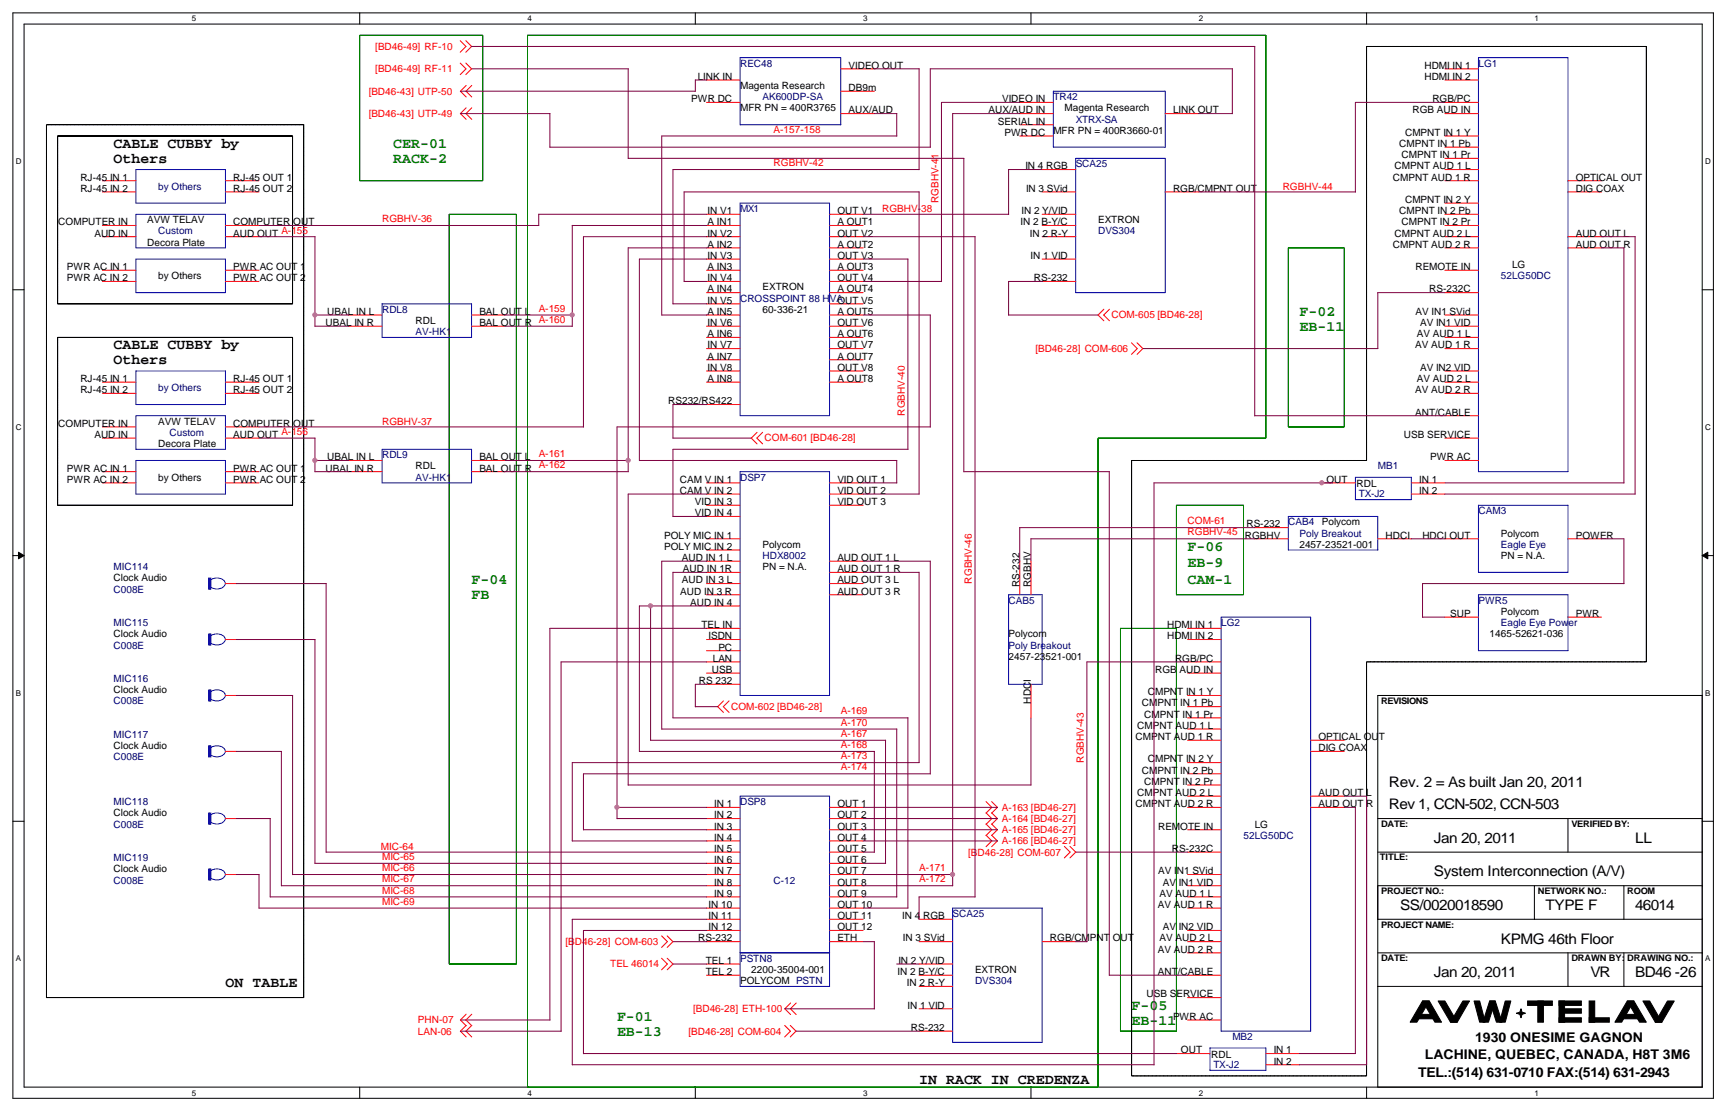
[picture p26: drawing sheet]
<svg xmlns="http://www.w3.org/2000/svg" width="864mm" height="559mm" viewBox="0 0 864 559" stroke-linecap="round" stroke-linejoin="round" font-family="sans-serif">
<defs><g id="words">
<g font-size="7.3">
<text x="57" y="74">CABLE CUBBY by</text>
<text x="57" y="81">Others</text>
<text x="57" y="174">CABLE CUBBY by</text>
<text x="57" y="182">Others</text>
<text x="694" y="393">Rev. 2 = As built Jan 20, 2011</text>
<text x="694" y="404">Rev 1, CCN-502, CCN-503</text>
<text x="716" y="421">Jan 20, 2011</text>
<text x="817" y="421">LL</text>
<text x="716" y="438">System Interconnection (A/V)</text>
<text x="699" y="454">SS/0020018590</text>
<text x="772" y="454">TYPE F</text>
<text x="817" y="454">46014</text>
<text x="750" y="471">KPMG 46th Floor</text>
<text x="716" y="488">Jan 20, 2011</text>
<text x="794" y="488">VR</text>
<text x="817" y="488">BD46 -26</text>
<text x="113" y="493">ON TABLE</text>
<text x="459" y="541">IN RACK IN CREDENZA</text>
</g>
<g font-size="7.3" fill="#008000">
<text x="196" y="74">CER-01</text>
<text x="196" y="81">RACK-2</text>
<text x="649" y="158">F-02</text>
<text x="649" y="165">EB-11</text>
<text x="593" y="275">F-06</text>
<text x="593" y="283">EB-9</text>
<text x="236" y="292">F-04</text>
<text x="593" y="292">CAM-1</text>
<text x="236" y="299">FB</text>
<text x="308" y="510">F-01</text>
<text x="565" y="504">F-05</text>
<text x="565" y="512">EB-11</text>
<text x="308" y="517">EB-13</text>
</g>
<g font-size="6.7">
<text x="737" y="520">1930 ONESIME GAGNON</text>
<text x="712" y="529">LACHINE, QUEBEC, CANADA, H8T 3M6</text>
<text x="708" y="538">TEL.:(514) 631-0710 FAX:(514) 631-2943</text>
</g>
<g font-size="5" fill="#f00">
<text x="187" y="25">[BD46-49] RF-10</text>
<text x="187" y="36">[BD46-49] RF-11</text>
<text x="184" y="47">[BD46-43] UTP-50</text>
<text x="184" y="58">[BD46-43] UTP-49</text>
<text x="386" y="66">A-157-158</text>
<text x="386" y="83">RGBHV-42</text>
<text x="641" y="95">RGBHV-44</text>
<text x="469" y="101" transform="rotate(-90 469 101)">RGBHV-41</text>
<text x="441" y="106">RGBHV-</text>
<text x="460" y="106">38</text>
<text x="191" y="111">RGBHV-36</text>
<text x="269" y="156">A-159</text>
<text x="269" y="161">A-160</text>
<text x="555" y="159">COM-605 [BD46-28]</text>
<text x="517" y="176">[BD46-28] COM-606</text>
<text x="452" y="208" transform="rotate(-90 452 208)">RGBHV-40</text>
<text x="191" y="212">RGBHV-37</text>
<text x="141" y="217">A-156</text>
<text x="382" y="220">COM-601 [BD46-28]</text>
<text x="269" y="228">A-161</text>
<text x="269" y="234">A-162</text>
<text x="593" y="262">COM-61</text>
<text x="593" y="267">RGBHV-45</text>
<text x="485" y="291" transform="rotate(-90 485 291)">RGBHV-46</text>
<text x="365" y="355">COM-602 [BD46-28]</text>
<text x="420" y="357">A-169</text>
<text x="420" y="362">A-170</text>
<text x="420" y="368">A-167</text>
<text x="420" y="374">A-168</text>
<text x="420" y="379">A-173</text>
<text x="541" y="381" transform="rotate(-90 541 381)">RGBHV-43</text>
<text x="420" y="385">A-174</text>
<text x="500" y="405">A-163 [BD46-27]</text>
<text x="500" y="410">A-164 [BD46-27]</text>
<text x="500" y="416">A-165 [BD46-27]</text>
<text x="190" y="424">MIC-64</text>
<text x="500" y="422">A-166 [BD46-27]</text>
<text x="191" y="429">MIC-65</text>
<text x="484" y="427">[B</text>
<text x="488" y="427">D46-28] COM-607</text>
<text x="191" y="435">MIC-66</text>
<text x="459" y="435">A-171</text>
<text x="191" y="441">MIC-67</text>
<text x="459" y="441">A-172</text>
<text x="191" y="446">MIC-68</text>
<text x="191" y="452">MIC-69</text>
<text x="282" y="472">[B</text>
<text x="287" y="472">D46-28] COM-603</text>
<text x="305" y="483">TEL 46014</text>
<text x="346" y="505">[BD46-28] ETH-100</text>
<text x="209" y="511">PHN-07</text>
<text x="209" y="517">LAN-06</text>
<text x="344" y="517">[BD46-28] COM-604</text>
</g>
<g font-size="5" fill="#000080">
<text x="370" y="33">REC48</text>
<text x="738" y="33">LG1</text>
<text x="381" y="50">AK600DP-SA</text>
<text x="526" y="50">TR42</text>
<text x="537" y="61">XTRX-SA</text>
<text x="537" y="84">SCA25</text>
<text x="79" y="95">by Others</text>
<text x="370" y="106">MX1</text>
<text x="79" y="117">Custom</text>
<text x="548" y="117">DVS304</text>
<text x="750" y="139">52LG50DC</text>
<text x="370" y="151">CROSSPOINT 88 H</text>
<text x="415" y="151">VA</text>
<text x="191" y="156">RDL8</text>
<text x="208" y="167">AV-HK1</text>
<text x="79" y="195">by Others</text>
<text x="85" y="218">Custom</text>
<text x="191" y="229">RDL9</text>
<text x="688" y="234">MB1</text>
<text x="208" y="240">AV-HK1</text>
<text x="370" y="240">DSP7</text>
<text x="679" y="248">TX-J2</text>
<text x="738" y="257">CAM3</text>
<text x="643" y="262">CAB4</text>
<text x="649" y="268">Poly Breakout</text>
<text x="750" y="274">Eagle Eye</text>
<text x="381" y="279">HDX8002</text>
<text x="57" y="285">MIC114</text>
<text x="57" y="296">C008E</text>
<text x="504" y="301">CAB5</text>
<text x="738" y="301">PWR5</text>
<text x="57" y="313">MIC115</text>
<text x="610" y="313">LG2</text>
<text x="750" y="313">Eagle Eye Pow</text>
<text x="783" y="313">er</text>
<text x="57" y="324">C008E</text>
<text x="504" y="324">Poly Breakout</text>
<text x="57" y="341">MIC116</text>
<text x="57" y="352">C008E</text>
<text x="57" y="369">MIC117</text>
<text x="57" y="380">C008E</text>
<text x="57" y="402">MIC118</text>
<text x="370" y="402">DSP8</text>
<text x="57" y="413">C008E</text>
<text x="621" y="419">52LG50DC</text>
<text x="57" y="430">MIC119</text>
<text x="57" y="441">C008E</text>
<text x="386" y="441">C-12</text>
<text x="476" y="458">SCA25</text>
<text x="370" y="480">PSTN8</text>
<text x="487" y="491">DVS304</text>
<text x="616" y="519">MB2</text>
<text x="606" y="533">TX-J2</text>
</g>
<g font-size="5">
<text x="424" y="34">VIDEO OUT</text>
<text x="711" y="34">HDMI IN 1</text>
<text x="348" y="40">LINK IN</text>
<text x="711" y="40">HDMI IN 2</text>
<text x="370" y="44">Magenta Research</text>
<text x="424" y="45">DB9m</text>
<text x="345" y="51">PWR DC</text>
<text x="501" y="51">VIDEO IN</text>
<text x="715" y="51">RGB/PC</text>
<text x="370" y="56">MFR PN = 400R3765</text>
<text x="424" y="57">AUX/AUD</text>
<text x="494" y="57">AUX/AUD IN</text>
<text x="532" y="56">Magenta Research</text>
<text x="586" y="57">LINK OUT</text>
<text x="706" y="57">RGB AUD IN</text>
<text x="498" y="62">SERIAL IN</text>
<text x="502" y="68">PWR DC</text>
<text x="526" y="67">MFR PN = 400R3660-01</text>
<text x="702" y="68">CMPNT IN 1 Y</text>
<text x="699" y="73">CMPNT IN 1 Pb</text>
<text x="700" y="79">CMPNT IN 1 Pr</text>
<text x="512" y="85">IN 4 RGB</text>
<text x="697" y="85">CMPNT AUD 1 L</text>
<text x="40" y="90">RJ-45 IN 1</text>
<text x="40" y="96">RJ-45 IN 2</text>
<text x="117" y="90">RJ-45 OUT 1</text>
<text x="117" y="96">RJ-45 OUT 2</text>
<text x="512" y="96">IN 3 SVid</text>
<text x="586" y="96">RGB/CMPNT OUT</text>
<text x="696" y="90">CMPNT AUD 1 R</text>
<text x="787" y="90">OPTICAL OUT</text>
<text x="787" y="96">DIG COAX</text>
<text x="702" y="101">CMPNT IN 2 Y</text>
<text x="353" y="107">IN V1</text>
<text x="418" y="107">OUT V1</text>
<text x="510" y="107">IN 2 Y/VID</text>
<text x="699" y="107">CMPNT IN 2 Pb</text>
<text x="29" y="113">COMPUTER IN</text>
<text x="73" y="112">AVW TELAV</text>
<text x="117" y="113">COMPUTER</text>
<text x="146" y="113">OUT</text>
<text x="353" y="113">A IN1</text>
<text x="418" y="113">A OUT1</text>
<text x="510" y="113">IN 2 B-Y/C</text>
<text x="548" y="112">EXTRON</text>
<text x="700" y="113">CMPNT IN 2 Pr</text>
<text x="47" y="118">AUD IN</text>
<text x="117" y="118">AUD OUT A-155</text>
<text x="353" y="118">IN V2</text>
<text x="418" y="118">OUT V2</text>
<text x="514" y="118">IN 2 R-Y</text>
<text x="697" y="118">CMPNT AUD 2 L</text>
<text x="787" y="118">AUD OUT L</text>
<text x="73" y="123">Decora Plate</text>
<text x="353" y="124">A IN2</text>
<text x="418" y="124">A OUT2</text>
<text x="696" y="124">CMPNT AUD 2 R</text>
<text x="787" y="124">AUD OUT R</text>
<text x="353" y="129">IN V3</text>
<text x="418" y="129">OUT V3</text>
<text x="515" y="129">IN 1 VID</text>
<text x="33" y="135">PWR AC IN 1</text>
<text x="117" y="135">PWR AC OUT 1</text>
<text x="353" y="135">A IN3</text>
<text x="418" y="135">A OUT3</text>
<text x="707" y="135">REMOTE IN</text>
<text x="755" y="134">LG</text>
<text x="33" y="140">PWR AC IN 2</text>
<text x="79" y="139">by Others</text>
<text x="117" y="140">PWR AC OUT 2</text>
<text x="353" y="140">IN V4</text>
<text x="418" y="140">OUT V4</text>
<text x="516" y="140">RS-232</text>
<text x="353" y="146">A IN4</text>
<text x="381" y="145">EXTRON</text>
<text x="418" y="146">A OUT4</text>
<text x="714" y="146">RS-232C</text>
<text x="353" y="152">IN V5</text>
<text x="418" y="152">OUT V5</text>
<text x="163" y="157">UBAL IN L</text>
<text x="208" y="162">RDL</text>
<text x="239" y="157">BAL OUT L</text>
<text x="353" y="157">A IN5</text>
<text x="381" y="156">60-336-21</text>
<text x="418" y="157">A OUT5</text>
<text x="707" y="157">AV IN1 SVid</text>
<text x="163" y="163">UBAL IN R</text>
<text x="239" y="163">BAL OUT R</text>
<text x="353" y="163">IN V6</text>
<text x="418" y="163">OUT V6</text>
<text x="709" y="163">AV IN1 VID</text>
<text x="353" y="174">IN V7</text>
<text x="353" y="168">A IN6</text>
<text x="418" y="168">A OUT6</text>
<text x="418" y="174">OUT V7</text>
<text x="707" y="174">AV AUD 1 R</text>
<text x="708" y="168">AV AUD 1 L</text>
<text x="353" y="180">A IN7</text>
<text x="418" y="180">A OUT7</text>
<text x="353" y="185">IN V8</text>
<text x="418" y="185">OUT V8</text>
<text x="709" y="185">AV IN2 VID</text>
<text x="40" y="191">RJ-45 IN 1</text>
<text x="117" y="191">RJ-45 OUT 1</text>
<text x="353" y="191">A IN8</text>
<text x="418" y="191">A OUT8</text>
<text x="708" y="191">AV AUD 2 L</text>
<text x="40" y="196">RJ-45 IN 2</text>
<text x="117" y="196">RJ-45 OUT 2</text>
<text x="707" y="196">AV AUD 2 R</text>
<text x="334" y="202">RS232/RS422</text>
<text x="707" y="208">ANT/CABLE</text>
<text x="29" y="213">COMPUTER IN</text>
<text x="79" y="212">AVW TELAV</text>
<text x="117" y="213">COMPUTER</text>
<text x="146" y="213">OUT</text>
<text x="47" y="219">AUD IN</text>
<text x="117" y="219">AUD OUT</text>
<text x="701" y="219">USB SERVICE</text>
<text x="79" y="223">Decora Plate</text>
<text x="163" y="230">UBAL IN L</text>
<text x="239" y="230">BAL OUT L</text>
<text x="714" y="230">PWR AC</text>
<text x="33" y="235">PWR AC IN 1</text>
<text x="117" y="235">PWR AC OUT 1</text>
<text x="163" y="235">UBAL IN R</text>
<text x="208" y="234">RDL</text>
<text x="239" y="235">BAL OUT R</text>
<text x="33" y="241">PWR AC IN 2</text>
<text x="79" y="240">by Others</text>
<text x="117" y="241">PWR AC OUT 2</text>
<text x="340" y="241">CAM V IN 1</text>
<text x="418" y="241">VID OUT 1</text>
<text x="663" y="241">OUT</text>
<text x="678" y="243">RDL</text>
<text x="709" y="241">IN 1</text>
<text x="340" y="247">CAM V IN 2</text>
<text x="418" y="247">VID OUT 2</text>
<text x="709" y="247">IN 2</text>
<text x="347" y="252">VID IN 3</text>
<text x="347" y="258">VID IN 4</text>
<text x="418" y="252">VID OUT 3</text>
<text x="623" y="263">RS-232</text>
<text x="660" y="262">Polycom</text>
<text x="332" y="269">POLY MIC IN 1</text>
<text x="622" y="269">RGBHV</text>
<text x="692" y="269">HDCI</text>
<text x="710" y="269">HDCI OUT</text>
<text x="750" y="268">Polycom</text>
<text x="787" y="269">POWER</text>
<text x="332" y="275">POLY MIC IN 2</text>
<text x="381" y="274">Polycom</text>
<text x="649" y="274">2457-23521-001</text>
<text x="341" y="280">AUD IN 1 L</text>
<text x="418" y="280">AUD OUT 1 L</text>
<text x="750" y="279">PN = N.A.</text>
<text x="341" y="286">AUD IN 1R</text>
<text x="381" y="285">PN = N.A.</text>
<text x="418" y="286">AUD OUT 1 R</text>
<text x="57" y="290">Clock Audio</text>
<text x="341" y="291">AUD IN 3 L</text>
<text x="418" y="291">AUD OUT 3 L</text>
<text x="509" y="293" transform="rotate(-90 509 293)">RS-232</text>
<text x="515" y="293" transform="rotate(-90 515 293)">RGBHV</text>
<text x="340" y="297">AUD IN 3 R</text>
<text x="418" y="297">AUD OUT 3 R</text>
<text x="345" y="303">AUD IN 4</text>
<text x="724" y="308">SUP</text>
<text x="750" y="307">Polycom</text>
<text x="787" y="308">PWR</text>
<text x="350" y="314">TEL IN</text>
<text x="583" y="314">HDMI IN 1</text>
<text x="57" y="318">Clock Audio</text>
<text x="354" y="319">ISDN</text>
<text x="504" y="318">Polycom</text>
<text x="583" y="319">HDMI IN 2</text>
<text x="744" y="318">1465-52621-036</text>
<text x="359" y="325">PC</text>
<text x="504" y="329">2457-23521-001</text>
<text x="356" y="330">LAN</text>
<text x="587" y="330">RGB/PC</text>
<text x="349" y="342">RS 232</text>
<text x="356" y="336">USB</text>
<text x="577" y="336">RGB AUD IN</text>
<text x="57" y="346">Clock Audio</text>
<text x="573" y="347">C</text>
<text x="577" y="347">MPN</text>
<text x="588" y="347">T IN 1 Y</text>
<text x="515" y="351" transform="rotate(-90 515 351)">HDCI</text>
<text x="570" y="353">CMPNT</text>
<text x="590" y="353">IN 1 Pb</text>
<text x="572" y="358">CMPNT IN 1 Pr</text>
<text x="568" y="364">CMPNT AUD 1 L</text>
<text x="567" y="370">CMPNT AUD 1 R</text>
<text x="659" y="370">OPTICAL OUT</text>
<text x="57" y="374">Clock Audio</text>
<text x="659" y="375">DIG COAX</text>
<text x="573" y="381">C</text>
<text x="577" y="381">MPN</text>
<text x="588" y="381">T IN 2 Y</text>
<text x="570" y="386">CMPNT</text>
<text x="590" y="386">IN 2 Pb</text>
<text x="572" y="392">CMPNT IN 2 Pr</text>
<text x="568" y="398">CMPNT AUD 2 L</text>
<text x="659" y="398">AUD OUT L</text>
<text x="57" y="408">Clock Audio</text>
<text x="357" y="403">IN 1</text>
<text x="418" y="403">OUT 1</text>
<text x="567" y="403">CMPNT AUD 2 R</text>
<text x="659" y="403">AUD OUT R</text>
<text x="357" y="409">IN 2</text>
<text x="418" y="409">OUT 2</text>
<text x="627" y="413">LG</text>
<text x="357" y="414">IN 3</text>
<text x="357" y="420">IN 4</text>
<text x="418" y="414">OUT 3</text>
<text x="418" y="420">OUT 4</text>
<text x="578" y="414">REMOTE IN</text>
<text x="357" y="425">IN 5</text>
<text x="418" y="425">OUT 5</text>
<text x="585" y="425">R</text>
<text x="589" y="425">S-232C</text>
<text x="357" y="431">IN 6</text>
<text x="418" y="431">OUT 6</text>
<text x="57" y="436">Clock Audio</text>
<text x="357" y="437">IN 7</text>
<text x="418" y="437">OUT 7</text>
<text x="579" y="437">AV I</text>
<text x="588" y="437">N1 SVid</text>
<text x="357" y="442">IN 8</text>
<text x="418" y="442">OUT 8</text>
<text x="581" y="442">AV</text>
<text x="589" y="442">IN1 VID</text>
<text x="357" y="448">IN 9</text>
<text x="418" y="448">OUT 9</text>
<text x="579" y="448">AV AUD 1 L</text>
<text x="354" y="453">IN 10</text>
<text x="418" y="453">OUT 10</text>
<text x="578" y="453">AV AUD 1 R</text>
<text x="354" y="459">IN 11</text>
<text x="418" y="459">OUT 11</text>
<text x="451" y="459">IN 4</text>
<text x="461" y="459">RGB</text>
<text x="354" y="465">IN 12</text>
<text x="418" y="465">OUT 12</text>
<text x="581" y="465">AV</text>
<text x="589" y="465">IN2 VID</text>
<text x="349" y="470">RS-232</text>
<text x="418" y="470">ETH</text>
<text x="451" y="470">IN 3 SVid</text>
<text x="524" y="470">RGB/CMPNT</text>
<text x="556" y="470">O</text>
<text x="560" y="470">UT</text>
<text x="579" y="470">AV AUD 2 L</text>
<text x="578" y="476">AV AUD 2 R</text>
<text x="352" y="481">TEL 1</text>
<text x="375" y="486">2200-35004-001</text>
<text x="449" y="481">IN 2 Y/VID</text>
<text x="487" y="486">EXTRON</text>
<text x="352" y="487">TEL 2</text>
<text x="370" y="491">POLYCOM PSTN</text>
<text x="448" y="487">IN 2 B-Y/C</text>
<text x="578" y="487">ANT</text>
<text x="588" y="487">/CABLE</text>
<text x="453" y="493">IN 2 R-Y</text>
<text x="453" y="504">IN 1 VID</text>
<text x="573" y="498">USB SERVICE</text>
<text x="586" y="509">PWR AC</text>
<text x="455" y="515">RS-232</text>
<text x="590" y="526">OUT</text>
<text x="636" y="526">IN 1</text>
<text x="605" y="528">RDL</text>
<text x="636" y="532">IN 2</text>
</g>
<g font-size="4.5">
<text x="690" y="351">REVISIONS</text>
<text x="690" y="413">DATE:</text>
<text x="785" y="413">VERIFIED BY:</text>
<text x="689" y="430">TITLE:</text>
<text x="690" y="446">PROJECT NO.:</text>
<text x="768" y="446">NETWORK NO.:</text>
<text x="813" y="446">ROOM</text>
<text x="690" y="463">PROJECT NAME:</text>
<text x="690" y="480">DATE:</text>
<text x="785" y="480">DRAWN BY:</text>
<text x="813" y="480">DRAWING NO.:</text>
</g>
<g font-size="4">
<text x="96" y="11">5</text>
<text x="263" y="11">4</text>
<text x="431" y="11">3</text>
<text x="599" y="11">2</text>
<text x="766" y="11">1</text>
<text x="8" y="82">D</text>
<text x="852" y="82">D</text>
<text x="8" y="215">C</text>
<text x="852" y="215">C</text>
<text x="8" y="347">B</text>
<text x="852" y="347">B</text>
<text x="8" y="480">A</text>
<text x="852" y="480">A</text>
<text x="96" y="547">5</text>
<text x="263" y="547">4</text>
<text x="431" y="547">3</text>
<text x="599" y="547">2</text>
<text x="766" y="547">1</text>
</g>
</g></defs>
<path d="M6 6h850v542h-850zM12 12h838v531h-838z" fill="none" stroke="#000" stroke-width=".51"/>
<g fill="#fff">
<path d="M96 7h2v5h-2z"/>
<path d="M96 543h2v5h-2z"/>
</g>
<path d="M180 6v6M180 543v5" fill="none" stroke="#000" stroke-width=".51"/>
<g fill="#fff">
<path d="M263 7h3v5h-3z"/>
<path d="M263 543h3v5h-3z"/>
</g>
<path d="M347 6v6M347 543v5" fill="none" stroke="#000" stroke-width=".51"/>
<g fill="#fff">
<path d="M431 7h2v5h-2z"/>
<path d="M431 543h2v5h-2z"/>
</g>
<path d="M515 6v6M515 543v5" fill="none" stroke="#000" stroke-width=".51"/>
<g fill="#fff">
<path d="M599 7h2v5h-2z"/>
<path d="M599 543h2v5h-2z"/>
</g>
<path d="M683 6v6M683 543v5" fill="none" stroke="#000" stroke-width=".51"/>
<g fill="#fff">
<path d="M766 7h3v5h-3z"/>
<path d="M766 543h3v5h-3z"/>
<path d="M8 78h3v5h-3z"/>
<path d="M852 78h3v5h-3z"/>
<path d="M8 211h3v4h-3z"/>
<path d="M852 211h3v4h-3z"/>
</g>
<path d="M6 145h6M850 145h6" fill="none" stroke="#000" stroke-width=".51"/>
<g fill="#fff">
<path d="M8 344h2v4h-2z"/>
<path d="M852 344h2v4h-2z"/>
</g>
<path d="M6 277h6M850 277h6" fill="none" stroke="#000" stroke-width=".51"/>
<g fill="#000" stroke="#000" stroke-width=".5">
<path d="M9 276l3 1-3 2z" fill-rule="evenodd"/>
<path d="M850 277l3-1v3z" fill-rule="evenodd"/>
</g>
<g fill="#fff">
<path d="M8 476h2v5h-2z"/>
<path d="M852 476h2v5h-2z"/>
</g>
<g fill="none" stroke="#000" stroke-width=".51">
<path d="M850 347v196h-162v-196h162M6 410h6M688 409h162M783 409v17M850 410h6M688 426h162M688 459h162M688 442h162M766 442v17M811 442v17M688 476h162M783 476v17"/>
<path d="M811 476v17M688 493h162"/>
</g>
<path d="M29 68h117M146 68v84M29 152v-84M146 152h-117M29 168h117M146 168v84M29 252v-84M146 252h-117" fill="none" stroke="#000" stroke-width=".5" stroke-dasharray=".1 .1 .1 .1 .1 .1 .1 .1"/>
<path d="M683 23h139v308h-139v206h-118v-307h118zM23 62h129M152 62v436M23 498v-436M152 498h-129" fill="none" stroke="#000" stroke-width=".5" stroke-dasharray=".3 .2 .1 .2"/>
<g fill="none" stroke="#008000" stroke-width=".5" stroke-dasharray=".1 .1 .1 .1 .1 .1 .1 .1">
<path d="M180 18h61M241 18v72M263 18h369v201h-84v324h-285zM180 90v-72M241 90h-61M224 107h34M258 107v374M643 124h28M671 124v89M643 213v-89M671 213h-28M588 252h33"/>
<path d="M621 252v45M588 297v-45M621 297h-33M560 314h28M588 314v201M224 481v-374M258 481h-34M560 515v-201M588 515h-28"/>
</g>
<g fill="#000" stroke="#000" stroke-width=".51">
<path d="M718 500h4l6 10h-4z" fill-rule="evenodd"/>
<path d="M731 500h3l-6 10h-4z" fill-rule="evenodd"/>
<path d="M736 500h3l3 10h-3z" fill-rule="evenodd"/>
<path d="M744 500h3l3 10h-3z" fill-rule="evenodd"/>
<path d="M744 500h3l-4 10h-2z" fill-rule="evenodd"/>
<path d="M752 500h3l-3 10h-3z" fill-rule="evenodd"/>
<path d="M821 500h3l6 10h-3z" fill-rule="evenodd"/>
<path d="M833 500h3l-6 10h-3z" fill-rule="evenodd"/>
<path d="M711 500h3l-6 10h-4z" fill-rule="evenodd"/>
<path d="M708 507h8v2h-8z" fill-rule="evenodd"/>
<path d="M711 500h3l6 10h-3z" fill-rule="evenodd"/>
<path d="M757 506l2-1 1-1v1l2 1-2 1v1l-1-1z" fill-rule="evenodd"/>
<path d="M763 500h12v2h-12z" fill-rule="evenodd"/>
<path d="M768 500h3v10h-3z" fill-rule="evenodd"/>
<path d="M779 508h11v2h-11z" fill-rule="evenodd"/>
<path d="M779 500h2v10h-2z" fill-rule="evenodd"/>
<path d="M779 500h11v2h-11z" fill-rule="evenodd"/>
<path d="M779 504h11v2h-11z" fill-rule="evenodd"/>
<path d="M794 500h3v10h-3z" fill-rule="evenodd"/>
<path d="M794 508h10v2h-10z" fill-rule="evenodd"/>
<path d="M813 500h3l-6 10h-3z" fill-rule="evenodd"/>
<path d="M810 507h8v2h-8z" fill-rule="evenodd"/>
<path d="M813 500h3l6 10h-3z" fill-rule="evenodd"/>
</g>
<g fill="none" stroke="#f00" stroke-width=".51">
<path d="M230 31l3 3-3 3M230 20l3 3-3 3M233 31l3 3-3 3M233 20l3 3-3 3M353 40h17M420 34h17M722 34h16M722 40h16M233 43l-3 3 3 2M233 54l-3 3 3 3M236 43l-3 3 3 2M236 54l-3 3 3 3"/>
<path d="M353 51h17M420 46h17M420 57h17M509 57h17M509 51h17M582 57h17M722 57h16M722 51h16M509 68h17M509 62h17M722 68h16M722 73h16"/>
<path d="M722 79h16M51 96h17M51 90h17M113 96h16M113 90h16M521 85h16M521 96h16M582 96h17M722 85h16M722 90h16M783 96h17M783 90h17"/>
<path d="M51 113h17M51 118h17M113 113h16M113 118h16M353 107h17M353 113h17M353 118h17M414 107h17M414 113h17M414 118h17M521 107h16M521 113h16"/>
<path d="M521 118h16M722 107h16M722 113h16M722 118h16M722 101h16M783 118h17M51 135h17M113 135h16M353 129h17M353 124h17M353 135h17M414 129h17"/>
<path d="M414 124h17M414 135h17M521 129h16M722 124h16M722 135h16M783 124h17M51 141h17M113 141h16M174 157h17M236 157h16M353 141h17M353 157h17"/>
<path d="M353 152h17M353 146h17M414 141h17M414 157h17M414 152h17M414 146h17M521 141h16M551 154l-3 3 3 3M554 154l-3 3 3 3M722 157h16M722 146h16M174 163h17"/>
<path d="M236 163h16M353 163h17M353 174h17M353 168h17M353 180h17M414 163h17M414 174h17M414 168h17M414 180h17M565 171l3 3-3 3M568 171l3 3-3 3M722 163h16"/>
<path d="M722 174h16M722 168h16M51 191h17M51 196h17M113 191h16M113 196h16M353 191h17M353 185h17M414 191h17M414 185h17M722 191h16M722 196h16"/>
<path d="M722 185h16M51 213h17M51 219h17M113 213h16M113 219h16M353 202h17M378 216l-3 3 3 3M381 216l-3 3 3 3M722 219h16M722 208h16M51 236h17M113 236h16"/>
<path d="M174 230h17M174 236h17M236 230h16M236 236h16M722 230h16M51 241h17M113 241h16M353 241h17M353 247h17M353 252h17M353 258h17M414 241h17"/>
<path d="M414 247h17M414 252h17M660 241h17M705 241h17M705 247h17M353 269h17M353 275h17M627 269h16M627 263h16M688 269h17M722 269h16M783 269h17"/>
<path d="M113 291h5M353 291h17M353 280h17M353 286h17M353 297h17M414 291h17M414 280h17M414 286h17M414 297h17M509 280v17M515 280v17M113 319h5"/>
<path d="M353 303h17M353 314h17M353 319h17M593 314h17M593 319h17M722 308h16M783 308h17M353 325h17M353 331h17M353 336h17M593 331h17M593 336h17"/>
<path d="M113 347h5M353 342h17M361 350l-3 3 3 3M364 350l-3 3 3 3M515 342v16M593 347h17M593 353h17M593 358h17M113 375h5M593 364h17M593 370h17M655 370h16"/>
<path d="M655 375h16M593 381h17M593 386h17M593 392h17M593 398h17M655 398h16M113 409h5M353 403h17M353 409h17M353 414h17M353 420h17M414 403h17"/>
<path d="M414 409h17M414 414h17M414 420h17M493 400l2 3-2 3M493 411l2 3-2 3M493 417l2 3-2 3M493 406l2 3-2 3M495 400l3 3-3 3M495 411l3 3-3 3M495 417l3 3-3 3M495 406l3 3-3 3M593 403h17"/>
<path d="M593 414h17M655 403h16M113 437h5M353 426h17M353 431h17M353 437h17M414 426h17M414 431h17M414 437h17M532 423l3 3-3 2M534 423l3 3-3 2M593 426h17"/>
<path d="M593 437h17M353 442h17M353 448h17M353 453h17M353 459h17M414 442h17M414 448h17M414 453h17M414 459h17M459 459h17M593 442h17M593 448h17"/>
<path d="M593 453h17M330 467l3 3-3 3M330 479l3 2-3 3M333 467l3 3-3 3M333 479l3 2-3 3M353 465h17M353 470h17M414 465h17M414 470h17M459 470h17M521 470h16M593 465h17"/>
<path d="M593 470h17M593 476h17M353 481h17M353 487h17M459 481h17M459 487h17M459 493h17M593 487h17M593 498h17M233 512l-3 3 3 3M233 506l-3 3 3 3M236 512l-3 3 3 3"/>
<path d="M236 506l-3 3 3 3M392 512l3 3-3 3M395 512l3 3-3 3M395 501l-3 3 3 3M398 501l-3 3 3 3M459 504h17M459 515h17M593 509h17M588 526h16M632 526h17M632 532h17"/>
</g>
<g fill="none" stroke="#00f" stroke-width=".51">
<path d="M370 29h50v33h-50zM738 29h45v207h-45zM526 46h56v27h-56zM537 79h45v67h-45zM68 85h45v16h-45zM68 107h45v17h-45zM370 101h44v107h-44zM68 129h45v17h-45zM191 152h45v16h-45zM68 185h45v17h-45zM68 208h45v16h-45zM68 230h45v17h-45z"/>
<path d="M191 224h45v17h-45zM370 236h44v111h-44zM677 238h28v12h-28zM643 258h45v17h-45zM738 252h45v34h-45zM105 290a4 4 0 0 1 7 2 5 5 0 0 1-8-1zM504 297h17v45h-17zM738 297h45v28h-45zM105 318a4 4 0 0 1 7 2 5 5 0 0 1-8-1zM610 308h45v207h-45zM105 346a4 4 0 0 1 7 2 5 5 0 0 1-8-1zM105 374a4 4 0 0 1 7 2 5 5 0 0 1-8-1z"/>
<path d="M370 398h44v95h-44zM105 407a4 4 0 0 1 7 2 5 5 0 0 1-8 0zM105 435a4 4 0 0 1 7 2 5 5 0 0 1-8 0zM476 453h45v68h-45zM370 476h44M604 523h28v12h-28z"/>
</g>
<g fill="#00f" stroke="#00f" stroke-width=".51">
<path d="M104 289h1v5h-1z" fill-rule="evenodd"/>
<path d="M104 406h1v6h-1z" fill-rule="evenodd"/>
<path d="M104 345h1v5h-1z" fill-rule="evenodd"/>
<path d="M104 434h1v6h-1z" fill-rule="evenodd"/>
<path d="M104 372h1v6h-1z" fill-rule="evenodd"/>
<path d="M104 317h1v5h-1z" fill-rule="evenodd"/>
</g>
<g fill="none" stroke="#800040" stroke-width=".51">
<path d="M236 34h78v45M236 23h391v185h95M347 40v6h-117M347 40h6M437 34h22M459 34v51M230 57h45M275 57v17M437 57h11M448 57v11M509 57h-33v385M509 51h-39v90"/>
<path d="M599 57h17v-23h-151v40M722 51h-45v45M275 73h190M314 79h167v157h73M448 68h-117v89h22M342 96h117v151M342 96v45h11M459 85h-123v67h17M504 85h17M504 85v22M599 96h78M129 113h140"/>
<path d="M129 118h28v45M353 113h-67v50M353 107h-84v6M353 118h-62v95M431 107h73M431 118h56v330M800 118h17M817 118v129h-95M314 124v112h-62M314 124h39M353 129h-34v101h129M431 129h23"/>
<path d="M453 129v95M800 124h11v117h-89M157 157h17M252 157h34M431 157h34M431 141h39M465 157v56M521 141h-17v16h45M688 146h34M688 146v28h-117M157 163h17M252 163h34"/>
<path d="M129 213h163M129 219h28v17h17M353 202h-17v17h39M465 213h-157v196h45M157 230h17M252 230h62M448 230v11M454 224h-118v34M554 236v251h39M336 258h17M353 247h-39v145M431 247h28"/>
<path d="M431 241h17M666 241h-90v291h-290v-73h67M627 269h-112v11M627 263h-118v17M705 269h17M800 269h11v23M118 291h45M163 291v135h190M353 286h-17v72M353 280h-22v84M431 286h28v95M431 280h34"/>
<path d="M465 280v107M811 291h-100v17h11M118 319h39v112h196M325 303v67M353 303h-34v72M353 314h-78v195M353 331h-73v184M593 331h-50v139M118 347h28v90h207M336 358h117v95M347 353h12M353 342h-6v11"/>
<path d="M515 358v34h-201M118 375h23v67M319 375h118v51h-6M325 370h117M331 364h117M442 370v61M448 364v84M459 381h-173v39h67M465 386h-174v28h62M671 398h12v134h-34M118 409h17v39M308 403h45"/>
<path d="M431 414h67M431 420h67M431 409h67M431 403h67M671 403h6M677 403v123h-28M118 437h11v17M431 431h11M431 437h45M537 426h56M129 453h224M135 448h218"/>
<path d="M141 442h212M431 442h45M431 453h23M431 448h17M487 448h-28v11M336 470h17M353 465h-62v61h297M431 470h6v34h-45M537 470h6M336 481h17M448 481h11M230 515h50"/>
<path d="M230 509h45M398 515h61"/>
</g>
<g fill="#f0f" stroke="#f0f" stroke-width=".51">
<circle cx="157" cy="157" r="1.1"/>
<circle cx="157" cy="230" r="1.1"/>
<circle cx="325" cy="303" r="1.1"/>
<circle cx="476" cy="437" r="1.1"/>
<circle cx="286" cy="157" r="1.1"/>
<circle cx="314" cy="230" r="1.1"/>
<circle cx="308" cy="403" r="1.1"/>
<circle cx="660" cy="241" r="1.1"/>
</g>
<use href="#words"/>
</svg>
